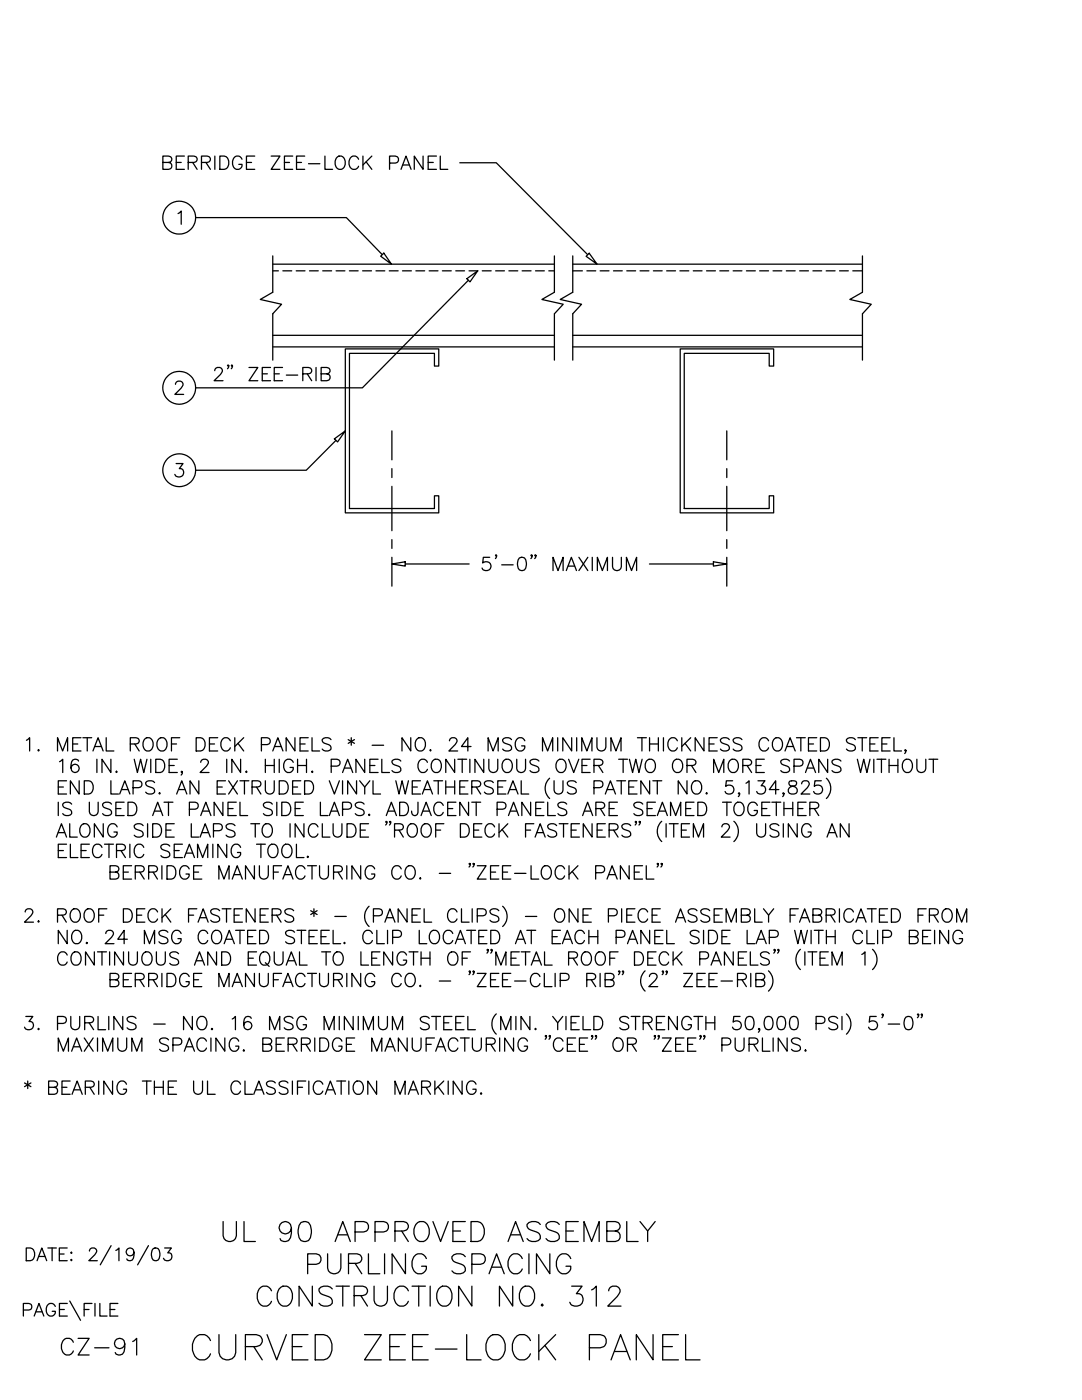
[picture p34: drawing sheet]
<svg xmlns="http://www.w3.org/2000/svg" width="216mm" height="279mm" viewBox="0 0 216 279" stroke-linecap="round" stroke-linejoin="round" font-family="sans-serif">
<defs><g id="words">
<text font-size="8.8" x="37" y="272.7">CURVED ZEE-LOCK PANEL</text>
<g font-size="7.5">
<text x="43.4" y="249.1">UL 90 APPROVED ASSEMBLY</text>
<text x="60.3" y="255.4">PURLING SPACING</text>
<text x="50.1" y="261.8">CONSTRUCTION NO. 312</text>
</g>
<g font-size="6.6">
<text x="41.6" y="77.3">2&quot; ZEE-RIB</text>
<text x="94.9" y="115">5'-0&quot; MAXIMUM</text>
<text x="3.9" y="151.7">1. METAL ROOF DECK PANELS * - NO. 24 MSG MINIMUM THICKNESS COATED STEEL,</text>
<text x="10.6" y="155.9">16 IN. WIDE, 2 IN. HIGH. PANELS CONTINUOUS OVER TWO OR MORE SPANS WITHOUT</text>
<text x="20.8" y="176.7">BERRIDGE MANUFACTURING CO. - &quot;ZEE-LOCK PANEL&quot;</text>
<text x="10.2" y="211">MAXIMUM SPACING. BERRIDGE MANUFACTURING &quot;CEE&quot; OR &quot;ZEE&quot; PURLINS.</text>
<text x="10.9" y="271.6">CZ-91</text>
</g>
<g font-size="6.2">
<text x="10.2" y="164">IS USED AT PANEL SIDE LAPS. ADJACENT PANELS ARE SEAMED TOGETHER</text>
<text x="10.2" y="172.5">ELECTRIC SEAMING TOOL.</text>
<text x="3.5" y="219.8">* BEARING THE UL CLASSIFICATION MARKING.</text>
</g>
<g font-size="5.7">
<text x="31.4" y="34.9">BERRIDGE ZEE-LOCK PANEL</text>
<text x="10.2" y="189.4">NO. 24 MSG COATED STEEL. CLIP LOCATED AT EACH PANEL SIDE LAP WITH CLIP BEING</text>
</g>
</g></defs>
<!-- layer: STRCTR -->
<path d="M54.4 51.1v7.2l-2.5 1.5 4.3 .9-1.8 1.9v9.3M110.6 51.1v7.2l-2.5 1.5 4.3 .9-1.8 1.9v9.3M114.3 51.1v7.2l-2.5 1.5 4.2 .9-1.7 1.9v9.3M172.1 51.1v7.2l-2.5 1.5 4.2 .9-1.7 1.9v9.3M68.9 69.6h18.7v3.5h-.9v-2.6h-17v31h17v-2.6h.9v3.5h-18.7zM135.7 69.6h18.7v3.5h-.9v-2.6h-17v31h17v-2.6h.9v3.5h-18.7z" fill="none" stroke="#000" stroke-width=".25"/>
<!-- layer: CMP-FLSH -->
<g fill="none" stroke="#000" stroke-width=".25">
<path d="M54.4 52.7h56.2M54.4 54.1h1.1M56.4 54.1h1.8M59.1 54.1h1.8M61.8 54.1h1.7M64.4 54.1h1.8M67.1 54.1h1.7M69.7 54.1h1.8M72.4 54.1h1.7M75 54.1h1.8M77.7 54.1h1.7M80.3 54.1h1.8"/>
<path d="M83 54.1h1.7M85.6 54.1h1.8M88.3 54.1h1.8M90.9 54.1h1.8M93.6 54.1h1.8M96.2 54.1h1.8M98.9 54.1h1.8M101.5 54.1h1.8M104.2 54.1h1.8M106.9 54.1h1.7M109.5 54.1h1.1M114.3 52.7h57.8"/>
<path d="M114.3 54.1h1.9M117.1 54.1h1.8M119.7 54.1h1.8M122.4 54.1h1.8M125.1 54.1h1.7M127.7 54.1h1.8M130.4 54.1h1.7M133 54.1h1.8M135.7 54.1h1.7M138.3 54.1h1.8M141 54.1h1.8M143.6 54.1h1.8"/>
<path d="M146.3 54.1h1.7M148.9 54.1h1.8M151.6 54.1h1.8M154.2 54.1h1.8M156.9 54.1h1.8M159.6 54.1h1.7M162.2 54.1h1.8M164.9 54.1h1.7M167.5 54.1h1.8M170.2 54.1h1.9M54.4 69.2h56.2M54.4 66.9h56.2"/>
<path d="M114.3 69.2h57.8M114.3 66.9h57.8"/>
</g>
<!-- layer: DIM-TXT -->
<g fill="none" stroke="#000" stroke-width=".25">
<path d="M91.7 32.5h7.3l18.3 18.3M35.5 42.6l.7-.5v2.7M39 43.4h30.1l7.2 7.4M76 51.1l.6-.6 1.5 2.2zM93.2 55.6l2.1-1.5-1.5 2.2zM93.5 55.9l-21.2 21.5h-33.3M117 51.2l.6-.7 1.5 2.2zM35 76.7l.3-.5 .7-.1a.65 .65 0 0 1 .4 1l-1.5 1.6h1.7M35.1 92.5h1.4l-.7 1a.85 .85 0 0 1 .9 1 .85 .85 0 0 1-1.2 .7l-.4-.1-.2-.4M66.7 87.6l2.2-1.6-1.5 2.2zM67 87.9l-5.9 5.9h-22.1M78.2 86v5.8"/>
<path d="M78.2 93.5v1.8M78.2 97.1v8.8M145 86v5.8M145 93.5v1.8M145 97.1v8.8M78.2 112.6l2.7-.5v.9zM78.2 107.7v1.7M78.2 111.2v5.8M80.9 112.6h12.7M129.6 112.6h12.8M142.4 112.1l2.6 .5-2.6 .4zM145 107.7v1.7"/>
<path d="M145 111.2v5.8M13.3 155.8h-1.7v2.7M15.8 155.8v2.7l-1.8-2.7v2.7M16.8 155.8h.9a1.41 1.41 0 0 1 .9 1.3 1.41 1.41 0 0 1-.9 1.4h-.9zM22.1 155.8v2.7h1.5M23.9 158.5l1-2.7 1 2.7M26.6 157.2h1.1a.69 .69 0 0 0 .6-.7 .69 .69 0 0 0-.6-.7h-1.1v2.7M30.8 156.2a1.22 1.22 0 0 0-1.7 0 .68 .68 0 0 0 .5 .7l.7 .3a.65 .65 0 0 1 .5 .5 .65 .65 0 0 1-.2 .6 1.23 1.23 0 0 1-1.5-.2M35.2 158.5l1.1-2.7 1 2.7M39.7 155.8v2.7l-1.8-2.7v2.7M45 155.8h-1.7v2.7M45.6 155.8l1.8 2.7"/>
<path d="M47.4 155.8l-1.8 2.7M48.8 155.8v2.7M50.3 157.1l1.5-.2a.62 .62 0 0 0 0-1l-1.5-.1v2.7M52.9 155.8v1.9a.9 .9 0 0 0 .9 .8 .9 .9 0 0 0 .9-.8v-1.9M55.7 155.8h.9a1.41 1.41 0 0 1 .9 1.3 1.41 1.41 0 0 1-.9 1.4h-.9zM60 155.8h-1.6v2.7M60.8 155.8h.9a1.41 1.41 0 0 1 .9 1.3 1.41 1.41 0 0 1-.9 1.4h-.9zM65.7 155.8l1 2.7 1-2.7M68.4 155.8v2.7M71.1 155.8v2.7l-1.7-2.7v2.7M71.8 155.8l1 1.3v1.4M74.4 155.8v2.7h1.5"/>
<path d="M79 155.8l.6 2.7 .6-2.7 .7 2.7 .6-2.7M83.9 155.8h-1.6v2.7M84.3 158.5l1-2.7 1 2.7M87.4 155.8v2.7M88.9 155.8v2.7M90.7 155.8v2.7M93.4 155.8h-1.7v2.7M94.1 157.1l1.6-.2a.62 .62 0 0 0 0-1l-1.6-.1v2.7M98.4 156.2a1.22 1.22 0 0 0-1.7 0 .68 .68 0 0 0 .5 .7l.7 .3a.65 .65 0 0 1 .5 .5 .65 .65 0 0 1-.2 .6 1.23 1.23 0 0 1-1.5-.2M101 155.8h-1.7v2.7M101.3 158.5l1-2.7 1.1 2.7M104 155.8v2.7h1.5"/>
<path d="M109.7 155.3a2.72 2.72 0 0 0 0 4.1M110.6 155.8v1.9a.9 .9 0 0 0 .8 .8 .9 .9 0 0 0 .9-.8v-1.9M115 156.2a1.22 1.22 0 0 0-1.8 0 .68 .68 0 0 0 .5 .7l.8 .3a.65 .65 0 0 1 .5 .5 .65 .65 0 0 1-.3 .6 1.23 1.23 0 0 1-1.5-.2M118.5 157.2h1.2a.69 .69 0 0 0 .6-.7 .69 .69 0 0 0-.6-.7h-1.2v2.7M120.8 158.5l1-2.7 1 2.7M124 155.8v2.7M127.1 155.8h-1.6v2.7M129.6 155.8v2.7l-1.7-2.7v2.7M131.2 155.8v2.7M137.1 155.8v2.7l-1.8-2.7v2.7M138.2 156.2a.99 .99 0 0 1 1.1-.3 .99 .99 0 0 1 .7 .9 1.17 1.17 0 0 1-.3 1.3 1.17 1.17 0 0 1-1.2 .2 1.65 1.65 0 0 1-.3-2.1zM146.2 155.8h-1.3l-.1 1.1a.93 .93 0 0 1 1.4 0 .93 .93 0 0 1-.2 1.4 .93 .93 0 0 1-1.3-.3"/>
<path d="M148.9 156.3l.6-.5v2.7M151.2 155.8h1.4l-.7 1a.86 .86 0 0 1 .9 1 .86 .86 0 0 1-1.2 .7l-.4-.2-.2-.3M155.4 157.6h-1.9l1.3-1.8v2.7M157.6 155.9a.54 .54 0 0 0 .2 .9 1.1 1.1 0 0 1 1.3 1.2 .93 .93 0 0 1-1.1 .5 .93 .93 0 0 1-.7-.9 1.23 1.23 0 0 1 1.3-.8 .54 .54 0 0 0 .2-.9l-.4-.1zM160 156.4l.1-.3a.86 .86 0 0 1 1.2 0 .85 .85 0 0 1-.2 1.1l-1.3 1.3h1.8M163.9 155.8h-1.3l-.1 1.1a.94 .94 0 0 1 1.4 0 .94 .94 0 0 1-.2 1.4 .94 .94 0 0 1-1.3-.3M164.9 155.3a2.76 2.76 0 0 1 0 4.1M11.2 167.1l1.1-2.7 1 2.7M13.9 164.4v2.7h1.5M16.2 164.8a.98 .98 0 0 1 1.1-.4 .98 .98 0 0 1 .7 1 1.17 1.17 0 0 1-.3 1.3 1.17 1.17 0 0 1-1.3 .2 1.65 1.65 0 0 1-.2-2.1zM20.6 164.4v2.7l-1.8-2.7v2.7M23.4 165a.97 .97 0 0 0-1.1-.6 .97 .97 0 0 0-.8 1 1.16 1.16 0 0 0 .2 1.3 1.16 1.16 0 0 0 1.3 .2l.4-.5v-.4h-.7"/>
<path d="M28.6 164.8a1.17 1.17 0 0 0-1.8 0 .68 .68 0 0 0 .5 .7l.8 .3a.65 .65 0 0 1 .4 .5 .65 .65 0 0 1-.2 .6 1.23 1.23 0 0 1-1.5-.2M29.4 164.4v2.7M30.5 164.4h.8a1.42 1.42 0 0 1 1 1.3 1.42 1.42 0 0 1-1 1.4h-.8zM34.8 164.4h-1.7v2.7M38.2 164.4v2.7h1.5M39.9 167.1l1-2.7 1.1 2.7M42.6 165.8h1.1a.7 .7 0 0 0 .7-.7 .7 .7 0 0 0-.7-.7h-1.1v2.7M46.9 164.8a1.17 1.17 0 0 0-1.8 0 .68 .68 0 0 0 .5 .7l.8 .3a.65 .65 0 0 1 .5 .5 .65 .65 0 0 1-.3 .6 1.23 1.23 0 0 1-1.5-.2M50.9 164.4v2.7M52.6 164.8a.98 .98 0 0 1 1.1-.4 .98 .98 0 0 1 .6 1 1.17 1.17 0 0 1-.2 1.3 1.17 1.17 0 0 1-1.3 .2 1.65 1.65 0 0 1-.2-2.1zM57.9 164.4v2.7M60.6 164.4v2.7l-1.7-2.7v2.7"/>
<path d="M63.4 165a.98 .98 0 0 0-1.1-.6 .98 .98 0 0 0-.8 1 1.17 1.17 0 0 0 .3 1.3 1.17 1.17 0 0 0 1.3 .2l.3-.5M64.3 164.4v2.7h1.5M66.5 164.4v1.9a.89 .89 0 0 0 .8 .8 .89 .89 0 0 0 .9-.8v-1.9M69.2 164.4h.9a1.42 1.42 0 0 1 1 1.3 1.42 1.42 0 0 1-1 1.4h-.9zM73.5 164.4h-1.6v2.7h1.6M78.7 165.7l1.5-.2a.62 .62 0 0 0 0-1l-1.5-.1v2.7M79.6 165.7l.9 1.4M81.5 164.8a.98 .98 0 0 1 1.1-.4 .98 .98 0 0 1 .7 1 1.17 1.17 0 0 1-.3 1.3 1.17 1.17 0 0 1-1.2 .2 1.65 1.65 0 0 1-.3-2.1zM84.3 164.8a.98 .98 0 0 1 1.1-.4 .98 .98 0 0 1 .6 1 1.17 1.17 0 0 1-.2 1.3 1.17 1.17 0 0 1-1.3 .2 1.65 1.65 0 0 1-.2-2.1zM88.6 164.4h-1.7v2.7M91.9 164.4h.8a1.42 1.42 0 0 1 1 1.3 1.42 1.42 0 0 1-1 1.4h-.8zM96.1 164.4h-1.6v2.7h1.6"/>
<path d="M98.7 165a.98 .98 0 0 0-1.1-.6 .98 .98 0 0 0-.8 1 1.17 1.17 0 0 0 .2 1.3 1.17 1.17 0 0 0 1.3 .2l.4-.5M99.6 164.4v2.7M100.2 165.5l1.1 1.6M106.5 164.4h-1.6v2.7M106.8 167.1l1-2.7 1 2.7M111.1 164.8a1.17 1.17 0 0 0-1.8 0 .68 .68 0 0 0 .5 .7l.8 .3a.65 .65 0 0 1 .4 .5 .65 .65 0 0 1-.2 .6 1.23 1.23 0 0 1-1.5-.2M112.4 164.4v2.7M115.6 164.4h-1.6v2.7h1.6M118.1 164.4v2.7l-1.7-2.7v2.7M120.8 164.4h-1.6v2.7h1.6M121.5 165.7l1.6-.2a.62 .62 0 0 0 0-1l-1.6-.1v2.7M122.4 165.7l.9 1.4"/>
<path d="M125.8 164.8a1.15 1.15 0 0 0-1.7 0 .69 .69 0 0 0 .5 .7l.7 .3a.65 .65 0 0 1 .5 .5 .65 .65 0 0 1-.2 .6 1.19 1.19 0 0 1-1.5-.2M132 163.9a2.72 2.72 0 0 0 0 4.1M132.9 164.4v2.7M134.4 164.4v2.7M137.6 164.4h-1.6v2.7h1.6M138.4 167.1v-2.7l1 2.7 1-2.7v2.7M144 165l.3-.5 .7-.1a.65 .65 0 0 1 .4 1l-1.5 1.7h1.8M146.4 163.9a2.72 2.72 0 0 1 0 4.1M151 164.4v1.9a.9 .9 0 0 0 .9 .8 .9 .9 0 0 0 .9-.8v-1.9M155.4 164.8a1.17 1.17 0 0 0-1.8 0 .68 .68 0 0 0 .5 .7l.8 .3a.65 .65 0 0 1 .5 .5 .65 .65 0 0 1-.2 .6 1.23 1.23 0 0 1-1.6-.2M156.3 164.4v2.7M159.1 164.4v2.7l-1.8-2.7v2.7"/>
<path d="M161.8 165a.97 .97 0 0 0-1.1-.6 .97 .97 0 0 0-.7 1 1.16 1.16 0 0 0 .2 1.3 1.16 1.16 0 0 0 1.3 .2l.3-.5v-.4h-.6M165 167.1l1-2.7 1 2.7M165.4 166.2h1.3M169.4 164.4v2.7l-1.7-2.7v2.7M5 182l.3-.5 .7-.1a.65 .65 0 0 1 .4 1l-1.5 1.6h1.8M7.6 183.9l.1-.1 .1 .1-.1 .1zM11.5 182.6l1.5-.1a.62 .62 0 0 0 0-1l-1.5-.1v2.6M12.4 182.6l.8 1.4M13.4 190.6a.98 .98 0 0 0-1.1-.6 .98 .98 0 0 0-.8 1 1.17 1.17 0 0 0 .3 1.2 1.17 1.17 0 0 0 1.2 .3l.4-.5M14.5 181.5a1.02 1.02 0 0 1 1.5 .9 1.17 1.17 0 0 1-.2 1.3 1.17 1.17 0 0 1-1.3 .2 1.62 1.62 0 0 1 0-2.4zM14.7 190.1a1.02 1.02 0 0 1 1.5 .9 1.17 1.17 0 0 1-.3 1.2 1.17 1.17 0 0 1-1.2 .3 1.67 1.67 0 0 1 0-2.4zM17 181.8a.98 .98 0 0 1 1.2-.4 .98 .98 0 0 1 .6 1 1.17 1.17 0 0 1-.3 1.3 1.17 1.17 0 0 1-1.2 .2 1.65 1.65 0 0 1-.3-2.1z"/>
<path d="M18.8 190v2.6l-1.7-2.6v2.6M19.7 182.6h1M20.3 190v2.6M21.3 181.4h-1.6v2.6M21.9 190v2.6M22 195.5l1.5-.1a.62 .62 0 0 0 0-1l-1.5-.1v2.6h1.1a.69 .69 0 0 0 .6-.7 .69 .69 0 0 0-.6-.7M24.6 195.5h1M24.6 181.4h.9a1.42 1.42 0 0 1 .9 1.3 1.42 1.42 0 0 1-.9 1.3h-.9zM24.6 190v2.6l-1.7-2.6v2.6M25.7 190v1.9a.89 .89 0 0 0 .8 .7 .89 .89 0 0 0 .9-.7v-1.9M26.3 194.3h-1.7v2.6h1.7M27 195.5l1.5-.1a.62 .62 0 0 0 0-1l-1.5-.1v2.6"/>
<path d="M27.3 182.6h1M27.9 195.5l.9 1.4M28.8 190.1a1.02 1.02 0 0 1 1.5 .9 1.17 1.17 0 0 1-.2 1.2 1.17 1.17 0 0 1-1.3 .3 1.62 1.62 0 0 1 0-2.4zM28.9 181.4h-1.6v2.6M29.7 195.5h1.1a.65 .65 0 0 0 .6-.7l-.2-.4-.4-.1h-1.1v2.6M30.6 195.5l.8 1.4M31.2 190v1.9a.9 .9 0 0 0 .9 .7 .9 .9 0 0 0 .9-.7v-1.9M31.4 182a.98 .98 0 0 0-1.1-.6 .98 .98 0 0 0-.8 1 1.17 1.17 0 0 0 .3 1.3 1.17 1.17 0 0 0 1.3 .2l.3-.5M32.3 194.3v2.6M32.3 181.4v2.6M33 182.5l1.1 1.5M33.3 194.3h.9a1.42 1.42 0 0 1 .9 1.3 1.42 1.42 0 0 1-.9 1.3h-.9z"/>
<path d="M34.1 181.4l-1.8 1.7M35.6 190.3a1.15 1.15 0 0 0-1.7 0 .68 .68 0 0 0 .5 .8l.7 .3a.65 .65 0 0 1 .5 .5 .65 .65 0 0 1-.2 .6 1.28 1.28 0 0 1-1.5-.3M37.6 182.6h1M37.7 194.9a.98 .98 0 0 0-1.1-.6 .98 .98 0 0 0-.8 1 1.15 1.15 0 0 0 .3 1.2 1.15 1.15 0 0 0 1.3 .3l.3-.5v-.4h-.6M38.6 195.5h1M38.8 192.6l1-2.6 1 2.6M39.2 191.7h1.2M39.3 181.4h-1.7v2.6M39.5 184l1-2.6 1 2.6M40.3 194.3h-1.7v2.6h1.7M43.2 190v2.6l-1.7-2.6v2.6M43.7 196.9v-2.6l1 2.6 1-2.6v2.6"/>
<path d="M43.8 181.8a1.17 1.17 0 0 0-1.8 0 .68 .68 0 0 0 .6 .7l.7 .3a.65 .65 0 0 1 .5 .5 .65 .65 0 0 1-.2 .6 1.23 1.23 0 0 1-1.6-.2M44.2 190h.9a1.41 1.41 0 0 1 .9 1.3 1.41 1.41 0 0 1-.9 1.3h-.9zM44.3 181.4h1.8M45.2 181.4v2.6M46.3 196.9l1-2.6 1.1 2.6M46.7 182.6h1M46.7 196h1.3M48.4 181.4h-1.7v2.6M50.8 194.3v2.6l-1.8-2.6v2.6M50.9 181.4v2.6l-1.8-2.6v2.6M51.2 190h-1.7v2.6h1.7M51.8 194.3v1.9a.9 .9 0 0 0 .8 .7 .9 .9 0 0 0 .9-.7v-1.9"/>
<path d="M51.9 182.6h1M52.3 190.1a1.02 1.02 0 0 1 1.5 .9 1.17 1.17 0 0 1-.2 1.2 1.17 1.17 0 0 1-1.3 .3 1.62 1.62 0 0 1 0-2.4zM52.9 192.1l.8 .8M53.5 181.4h-1.6v2.6M54.3 182.6l1.5-.1a.62 .62 0 0 0 0-1l-1.5-.1v2.6M54.6 195.5h.9M54.7 190v1.9a.89 .89 0 0 0 .9 .7 .89 .89 0 0 0 .9-.7v-1.9M55.2 182.6l.9 1.4M56.2 194.3h-1.6v2.6M56.4 196.9l1.1-2.6 1 2.6M56.8 196h1.3M57.1 192.6l1-2.6 1 2.6"/>
<path d="M57.5 191.7h1.3M58.6 181.8a1.15 1.15 0 0 0-1.8 0 .68 .68 0 0 0 .5 .7l.8 .3a.65 .65 0 0 1 .5 .5 .65 .65 0 0 1-.3 .6 1.19 1.19 0 0 1-1.5-.2M59.8 190v2.6h1.5M60.9 194.9a.97 .97 0 0 0-1.1-.6 .97 .97 0 0 0-.8 1 1.15 1.15 0 0 0 .2 1.2 1.15 1.15 0 0 0 1.3 .3l.4-.5M61.4 194.3h1.7M62 181.8l1.3 .7M62.3 194.3v2.6M62.6 181.4v1.5M63.3 181.8l-1.3 .7M63.8 194.3v1.9a.9 .9 0 0 0 .9 .7 .9 .9 0 0 0 .8-.7v-1.9M65.1 190v2.6M66.6 195.5l1.5-.1a.62 .62 0 0 0 0-1l-1.5-.1v2.6"/>
<path d="M66.7 190.3a.97 .97 0 0 1 1.1-.3 .97 .97 0 0 1 .7 1 1.16 1.16 0 0 1-.3 1.2 1.16 1.16 0 0 1-1.2 .3 1.65 1.65 0 0 1-.3-2.2zM67.4 195.5l.9 1.4M69.2 194.3v2.6M72 194.3v2.6l-1.8-2.6v2.6M72 190v2.6h1.5M73.6 180.9a2.72 2.72 0 0 0 0 4M74.5 182.8h1.2a.7 .7 0 0 0 .6-.7 .7 .7 0 0 0-.6-.7h-1.2v2.6M74.8 194.9a.98 .98 0 0 0-1.2-.6 .98 .98 0 0 0-.7 1 1.15 1.15 0 0 0 .2 1.2 1.15 1.15 0 0 0 1.3 .3l.4-.5v-.4h-.7M75.8 190h-1.6v2.6h1.6M76.8 184l1-2.6 1 2.6M78.3 190v2.6l-1.7-2.6v2.6M80.1 194.9a.97 .97 0 0 0-1.2-.6 .97 .97 0 0 0-.7 1 1.15 1.15 0 0 0 .2 1.2 1.15 1.15 0 0 0 1.3 .3l.4-.5"/>
<path d="M81.1 194.6a.98 .98 0 0 1 1.1-.3 .98 .98 0 0 1 .7 1 1.15 1.15 0 0 1-.3 1.2 1.15 1.15 0 0 1-1.3 .3 1.62 1.62 0 0 1-.2-2.2zM81.1 190.6a.97 .97 0 0 0-1.1-.6 .97 .97 0 0 0-.8 1 1.16 1.16 0 0 0 .3 1.2 1.16 1.16 0 0 0 1.2 .3l.4-.5v-.4h-.6M81.2 181.4v2.6l-1.8-2.6v2.6M82.2 182.6h1M82.5 190v2.6M83.7 196.8l.2-.1 .1 .1-.1 .1zM83.9 181.4h-1.7v2.6M84 190v2.6M84.6 181.4v2.6h1.5M85.8 190v2.6M87.7 195.8h2.2M89.6 190.3a.98 .98 0 0 1 1.1-.3 .98 .98 0 0 1 .7 1 1.17 1.17 0 0 1-.3 1.2 1.17 1.17 0 0 1-1.3 .3 1.65 1.65 0 0 1-.2-2.2z"/>
<path d="M91.2 182a.97 .97 0 0 0-1.1-.6 .97 .97 0 0 0-.8 1 1.16 1.16 0 0 0 .3 1.2 1.16 1.16 0 0 0 1.2 .3l.4-.5M92.1 181.4v2.6h1.5M93.8 193.9l-.1 .1-.1-.1 .1-.1a.49 .49 0 0 1-.1 .7M93.9 190h-1.7v2.6M94.2 181.4v2.6M94.6 193.9l-.1 .1-.2-.1 .2-.1a.49 .49 0 0 1-.2 .7M95.2 182.8h1.2a.7 .7 0 0 0 .6-.7 .7 .7 0 0 0-.6-.7h-1.2v2.6M95.2 194.3h1.8l-1.8 2.6h1.8M97.9 195.5h1M98.9 192.6v-2.6l1.1 2.6 1-2.6v2.6M99.5 181.8a1.15 1.15 0 0 0-1.7 0 .69 .69 0 0 0 .5 .7l.7 .3a.65 .65 0 0 1 .5 .5 .65 .65 0 0 1-.2 .6 1.19 1.19 0 0 1-1.5-.2M99.5 194.3h-1.6v2.6h1.6"/>
<path d="M100.3 195.5h1M100.3 180.9a2.72 2.72 0 0 1 0 4M101.9 194.3h-1.6v2.6h1.6M102.7 195.8h2.3M103.6 190h-1.6v2.6h1.6M104.9 190v2.6M106 192.6l1-2.6 1 2.6M106.4 191.7h1.3M107.7 194.9a.98 .98 0 0 0-1.1-.6 .98 .98 0 0 0-.8 1 1.15 1.15 0 0 0 .3 1.2 1.15 1.15 0 0 0 1.3 .3l.3-.5M108.6 194.3v2.6h1.5M108.7 190v2.6h1.5M110.8 194.3v2.6"/>
<path d="M111.2 181.5a1.02 1.02 0 0 1 1.5 .9 1.17 1.17 0 0 1-.3 1.3 1.17 1.17 0 0 1-1.2 .2 1.62 1.62 0 0 1 0-2.4zM111.8 195.7h1.1a.7 .7 0 0 0 .7-.7 .7 .7 0 0 0-.7-.7h-1.1v2.6M113.5 191.2l1.5-.1a.62 .62 0 0 0 0-1l-1.5-.1v2.6M114.3 191.2l.9 1.4M115.3 181.4v2.6l-1.7-2.6v2.6M116.3 182.6h1.1M116.5 190.1a1.02 1.02 0 0 1 1.5 .9 1.17 1.17 0 0 1-.2 1.2 1.17 1.17 0 0 1-1.3 .3 1.67 1.67 0 0 1 0-2.4zM117.1 195.5l1.5-.1a.62 .62 0 0 0 0-1l-1.5-.1v2.6M118 195.5l.9 1.4M118 181.4h-1.7v2.6M119 190.3a.97 .97 0 0 1 1.1-.3 .97 .97 0 0 1 .7 1 1.16 1.16 0 0 1-.3 1.2 1.16 1.16 0 0 1-1.2 .3 1.65 1.65 0 0 1-.3-2.2zM119.7 194.3v2.6"/>
<path d="M120.7 195.5l1.6-.1a.62 .62 0 0 0 0-1l-1.6-.1v2.6h1.2a.69 .69 0 0 0 .6-.7 .69 .69 0 0 0-.6-.7M121.4 182.8h1.1a.7 .7 0 0 0 .7-.7 .7 .7 0 0 0-.7-.7h-1.1v2.6M123.3 190h-1.6v2.6M123.7 193.9l-.2 .1-.1-.1 .1-.1a.49 .49 0 0 1-.1 .7M124 181.4v2.6M124.4 193.9l-.1 .1-.1-.1 .1-.1a.49 .49 0 0 1-.1 .7M125.1 182.6h1M126.6 190h.9a1.41 1.41 0 0 1 .9 1.3 1.41 1.41 0 0 1-.9 1.3h-.9zM126.7 181.4h-1.6v2.6M128.7 193.8a2.72 2.72 0 0 0 0 4M129.2 182a.98 .98 0 0 0-1.1-.6 .98 .98 0 0 0-.8 1 1.17 1.17 0 0 0 .3 1.3 1.17 1.17 0 0 0 1.2 .2l.4-.5M129.6 194.9l.2-.5 .8-.1a.65 .65 0 0 1 .4 1l-1.5 1.6h1.7"/>
<path d="M130.1 182.6h1M130.9 190h-1.6v2.6h1.6M131.7 181.4h-1.6v2.6M132.4 193.9l-.1 .1-.2-.1 .2-.1a.49 .49 0 0 1-.2 .7M133.1 193.9l-.1 .1-.1-.1 .1-.1a.49 .49 0 0 1-.1 .7M133.4 190.6a.97 .97 0 0 0-1.1-.6 .97 .97 0 0 0-.8 1 1.16 1.16 0 0 0 .3 1.2 1.16 1.16 0 0 0 1.2 .3l.4-.5M134.3 190v2.6M134.8 184l1-2.6 1 2.6M134.9 191.1l1.2 1.5M136.1 190l-1.8 1.7M136.4 194.3h1.8l-1.8 2.6h1.8M139.1 181.8a1.14 1.14 0 0 0-1.8 0 .68 .68 0 0 0 .5 .7l.8 .3a.67 .67 0 0 1 .2 1.1 1.23 1.23 0 0 1-1.5-.2"/>
<path d="M139.1 195.5h1M139.6 191.4h1.2a.7 .7 0 0 0 .6-.7 .7 .7 0 0 0-.6-.7h-1.2v2.6M140.7 194.3h-1.6v2.6h1.6M141.5 195.5h1M141.6 181.8a1.17 1.17 0 0 0-1.8 0 .68 .68 0 0 0 .5 .7l.8 .3a.65 .65 0 0 1 .5 .5 .65 .65 0 0 1-.2 .6 1.23 1.23 0 0 1-1.6-.2M141.9 192.6l1-2.6 1 2.6M142.3 191.7h1.2M142.5 182.6h1M143.1 194.3h-1.6v2.6h1.6M143.9 195.8h2.2M144.1 181.4h-1.6v2.6M144.9 184v-2.6l1 2.6 1-2.6v2.6"/>
<path d="M146.3 190v2.6l-1.7-2.6v2.6M147.2 195.5l1.5-.1a.62 .62 0 0 0 0-1l-1.5-.1v2.6M147.9 182.6l1.5-.1a.62 .62 0 0 0 0-1l-1.5-.1v2.6h1.2a.7 .7 0 0 0 .6-.7 .7 .7 0 0 0-.6-.7M148 195.5l.9 1.4M149 190h-1.7v2.6h1.7M149.7 190v2.6h1.5M149.8 194.3v2.6M150.6 181.4v2.6h1.5M150.8 195.5l1.5-.1a.62 .62 0 0 0 0-1l-1.5-.1v2.6h1.2a.69 .69 0 0 0 .6-.7 .69 .69 0 0 0-.6-.7M152.3 181.4l1.1 1.2v1.4M153.3 193.8a2.72 2.72 0 0 1 0 4M153.5 190.3a1.14 1.14 0 0 0-1.7 0 .68 .68 0 0 0 .5 .8l.7 .3a.63 .63 0 0 1 .5 .6 .63 .63 0 0 1-.6 .6l-.9-.1-.2-.3"/>
<path d="M154.4 181.4l-1 1.2M157.7 182.6h1M159.3 181.4h-1.6v2.6M159.5 184l1.1-2.6 1 2.6M159.7 189.5a2.72 2.72 0 0 0 0 4M160.6 190v2.6M162.1 190v2.6M162.2 182.6h1.2a.65 .65 0 0 0 .6-.7l-.3-.4-.3-.1h-1.2v2.6h1.2a.7 .7 0 0 0 .6-.7 .7 .7 0 0 0-.6-.7M164.9 182.6l1.5-.1a.62 .62 0 0 0 0-1l-1.5-.1v2.6M165.3 190h-1.7v2.6h1.7M165.7 182.6l.9 1.4M166 192.6v-2.6l1 2.6 1-2.6v2.6"/>
<path d="M167.5 181.4v2.6M170.3 182a.98 .98 0 0 0-1.1-.6 .98 .98 0 0 0-.8 1 1.17 1.17 0 0 0 .2 1.3 1.17 1.17 0 0 0 1.3 .2l.4-.5M170.8 184l1-2.6 1 2.6M172 190.5l.6-.5v2.6M173.1 181.4h1.7M174 181.4v2.6M174.1 189.5a2.72 2.72 0 0 1 0 4M175.5 182.6h1M177.1 181.4h-1.6v2.6M177.9 181.4h.9a1.42 1.42 0 0 1 .9 1.3 1.42 1.42 0 0 1-.9 1.3h-.9zM183.2 182.6h1M184.8 181.4h-1.6v2.6"/>
<path d="M185.4 182.6l1.6-.1a.62 .62 0 0 0 0-1l-1.6-.1v2.6M186.3 182.6l.9 1.4M188.2 181.8a.98 .98 0 0 1 1.1-.4 .98 .98 0 0 1 .7 1 1.17 1.17 0 0 1-.3 1.3 1.17 1.17 0 0 1-1.2 .2 1.65 1.65 0 0 1-.3-2.1zM190.9 184v-2.6l1 2.6 1-2.6v2.6M5.2 202.9h1.3l-.7 1a.85 .85 0 0 1 .9 .9 .85 .85 0 0 1-1.2 .7l-.3-.1-.3-.4M7.6 205.4l.1-.2 .1 .2-.1 .1zM11.5 204.3h1.1a.7 .7 0 0 0 .7-.7 .7 .7 0 0 0-.7-.7h-1.1v2.6M14.1 202.9v1.8a.9 .9 0 0 0 .9 .8 .9 .9 0 0 0 .9-.8v-1.8M16.9 204.1l1.5-.1a.62 .62 0 0 0 0-1l-1.5-.1v2.6M19.6 202.9v2.6h1.5M21.7 202.9v2.6M24.5 202.9v2.6l-1.8-2.6v2.6"/>
<path d="M27.1 203.2a1.17 1.17 0 0 0-1.7 0 .68 .68 0 0 0 .5 .8l.7 .3a.64 .64 0 0 1 .5 .4 .64 .64 0 0 1-.2 .7 1.23 1.23 0 0 1-1.5-.3M38.4 202.9v2.6l-1.8-2.6v2.6M39.8 203a1 1 0 0 1 1.5 .9 1.15 1.15 0 0 1-.3 1.2 1.15 1.15 0 0 1-1.2 .3 1.59 1.59 0 0 1 0-2.4zM46.3 203.4l.7-.5v2.6M50.1 203.2a.77 .77 0 0 0-1.1-.2 2.03 2.03 0 0 0 0 2.4 .82 .82 0 0 0 1.2-.4 .82 .82 0 0 0-.6-1.1 .82 .82 0 0 0-1 .7M53.8 205.5v-2.6l1 2.6 1-2.6v2.6M58.5 203.2a1.15 1.15 0 0 0-1.8 0 .68 .68 0 0 0 .5 .8l.8 .3a.64 .64 0 0 1 .4 .4 .64 .64 0 0 1-.2 .7 1.2 1.2 0 0 1-1.5-.3M61.1 203.5a.98 .98 0 0 0-1.1-.7 .98 .98 0 0 0-.8 1.1 1.16 1.16 0 0 0 .3 1.2 1.16 1.16 0 0 0 1.3 .3l.3-.5v-.4h-.6M64.7 205.5v-2.6l1 2.6 1-2.6v2.6M67.7 202.9v2.6M70.5 202.9v2.6l-1.8-2.6v2.6M71.5 202.9v2.6"/>
<path d="M72.5 205.5v-2.6l1 2.6 1-2.6v2.6M75.5 202.9v1.8a.9 .9 0 0 0 .9 .8 .9 .9 0 0 0 .9-.8v-1.8M78.3 205.5v-2.6l1 2.6 1-2.6v2.6M85.6 203.2a1.17 1.17 0 0 0-1.7 0 .68 .68 0 0 0 .5 .8l.7 .3a.64 .64 0 0 1 .5 .4 .64 .64 0 0 1-.2 .7 1.23 1.23 0 0 1-1.5-.3M86.1 202.9h1.8M87 202.9v2.6M90.2 202.9h-1.7v2.6M92.6 202.9h-1.7v2.6M93.4 202.9v2.6h1.5M99 202.3a2.76 2.76 0 0 0 0 4.1M99.9 205.5v-2.6l1 2.6 1-2.6v2.6M102.9 202.9v2.6"/>
<path d="M105.7 202.9v2.6l-1.7-2.6v2.6M110.3 202.9l1 1.2v1.4M112.3 202.9l-1 1.2M112.9 202.9v2.6M115.6 202.9h-1.7v2.6M116.3 202.9v2.6h1.6M118.5 202.9h.9a1.41 1.41 0 0 1 .9 1.3 1.41 1.41 0 0 1-.9 1.3h-.9zM125.4 203.2a1.17 1.17 0 0 0-1.7 0 .68 .68 0 0 0 .5 .8l.7 .3a.64 .64 0 0 1 .5 .4 .64 .64 0 0 1-.2 .7 1.23 1.23 0 0 1-1.5-.3M125.9 202.9h1.8M126.8 202.9v2.6M128.3 204.1l1.6-.1a.62 .62 0 0 0 0-1l-1.6-.1v2.6M132.6 202.9h-1.6v2.6"/>
<path d="M135.2 202.9v2.6l-1.8-2.6v2.6M138 203.5a.98 .98 0 0 0-1.2-.7 .98 .98 0 0 0-.8 1.1 1.16 1.16 0 0 0 .3 1.2 1.16 1.16 0 0 0 1.3 .3l.4-.5v-.4h-.7M138.5 202.9h1.7M139.3 202.9v2.6M140.9 202.9v2.6M142.6 202.9v2.6M147.7 202.9h-1.3l-.1 1.1a.93 .93 0 0 1 1.4 0 .93 .93 0 0 1-.2 1.4 .93 .93 0 0 1-1.3-.4M149.1 203a.87 .87 0 0 1 1.2 .4 2.15 2.15 0 0 1-.2 2 .87 .87 0 0 1-1.3-.4 2.17 2.17 0 0 1 .3-2zM152.9 203a.87 .87 0 0 1 1.2 .4 2.15 2.15 0 0 1-.2 2 .87 .87 0 0 1-1.3-.4 2.17 2.17 0 0 1 .3-2zM155.4 203a.87 .87 0 0 1 1.2 .4 2.15 2.15 0 0 1-.2 2 .84 .84 0 0 1-1.3-.4 2.25 2.25 0 0 1 .3-2zM157.9 203a.87 .87 0 0 1 1.3 .4 2.33 2.33 0 0 1-.3 2 .87 .87 0 0 1-1.2-.4 2.17 2.17 0 0 1 .2-2zM162.8 204.3h1.2a.7 .7 0 0 0 .6-.7 .7 .7 0 0 0-.6-.7h-1.2v2.6"/>
<path d="M167.1 203.2a1.17 1.17 0 0 0-1.7 0 .68 .68 0 0 0 .5 .8l.7 .3a.64 .64 0 0 1 .5 .4 .64 .64 0 0 1-.2 .7 1.23 1.23 0 0 1-1.5-.3M168 202.9v2.6M168.9 202.3a2.72 2.72 0 0 1 0 4.1M174.8 202.9h-1.2l-.2 1.1a.94 .94 0 0 1 1.5 0 .94 .94 0 0 1-.2 1.4 .94 .94 0 0 1-1.4-.4M176.2 202.5l-.1 .1-.1-.1 .1-.2a.49 .49 0 0 1-.1 .8M177.2 204.4h2.3M180.8 203a.87 .87 0 0 1 1.2 .4 2.15 2.15 0 0 1-.2 2 .87 .87 0 0 1-1.3-.4 2.17 2.17 0 0 1 .3-2zM183.3 202.5l-.1 .1-.1-.1 .1-.2a.49 .49 0 0 1-.1 .8M184.1 202.5l-.2 .1-.1-.1 .1-.2a.49 .49 0 0 1-.1 .8"/>
<circle cx="35.8" cy="43.4" r="3.3"/>
<circle cx="35.8" cy="77.4" r="3.3"/>
<circle cx="35.8" cy="93.8" r="3.3"/>
</g>
<!-- layer: BORDER -->
<g fill="none" stroke="#000" stroke-width=".25">
<path d="M5.2 249.1h.9a1.36 1.36 0 0 1 .8 1.2 1.36 1.36 0 0 1-.8 1.3h-.9zM7.4 251.6l.9-2.5 1 2.5M7.8 250.8h1.2M9.6 249.1h1.6M10.4 249.1v2.5M11.8 250.3h1M13.4 249.1h-1.6v2.5h1.6M13.9 259.6l2.2 3.9M14.2 249.9l.2 .1-.2 .1-.1-.1zM14.2 251.3l.2 .2-.2 .1-.1-.1zM17.9 249.7l.2-.5 .7-.1a.64 .64 0 0 1 .4 .9l-1.5 1.6h1.7M22.2 248.6l-2.2 3.8"/>
<path d="M23.1 249.5l.6-.4v2.5M26.7 249.9a.79 .79 0 0 1-1 .7 .79 .79 0 0 1-.4-1.2 .79 .79 0 0 1 1.3 0 2.25 2.25 0 0 1-.2 2.1 .73 .73 0 0 1-1.1-.3M29.6 248.6l-2.1 3.8M30.6 249.2a.81 .81 0 0 1 1.2 .3 2.06 2.06 0 0 1-.3 2 .81 .81 0 0 1-1.2-.4 2.06 2.06 0 0 1 .3-1.9zM32.9 249.1h1.3l-.7 .9a.81 .81 0 0 1 .8 1 .81 .81 0 0 1-1.1 .6l-.3-.1-.3-.4M4.7 261.4l1.4-.1a.68 .68 0 0 0 .2-.7 .68 .68 0 0 0-.6-.5h-1v2.6M6.8 262.7l1-2.6 .9 2.6M7.2 261.8h1.2M11 260.7a.93 .93 0 0 0-1-.6 .93 .93 0 0 0-.8 1 1.1 1.1 0 0 0 .3 1.2 1.1 1.1 0 0 0 1.2 .2l.3-.4v-.4h-.6M11.9 261.3h.9M13.4 260.1h-1.5v2.6h1.5M16.8 261.3h1"/>
<path d="M18.4 260.1h-1.6v2.6M19 260.1v2.6M19.9 260.1v2.6h1.5M22 261.3h.9M23.5 260.1h-1.5v2.6h1.5"/>
</g>
<use href="#words"/>
</svg>
